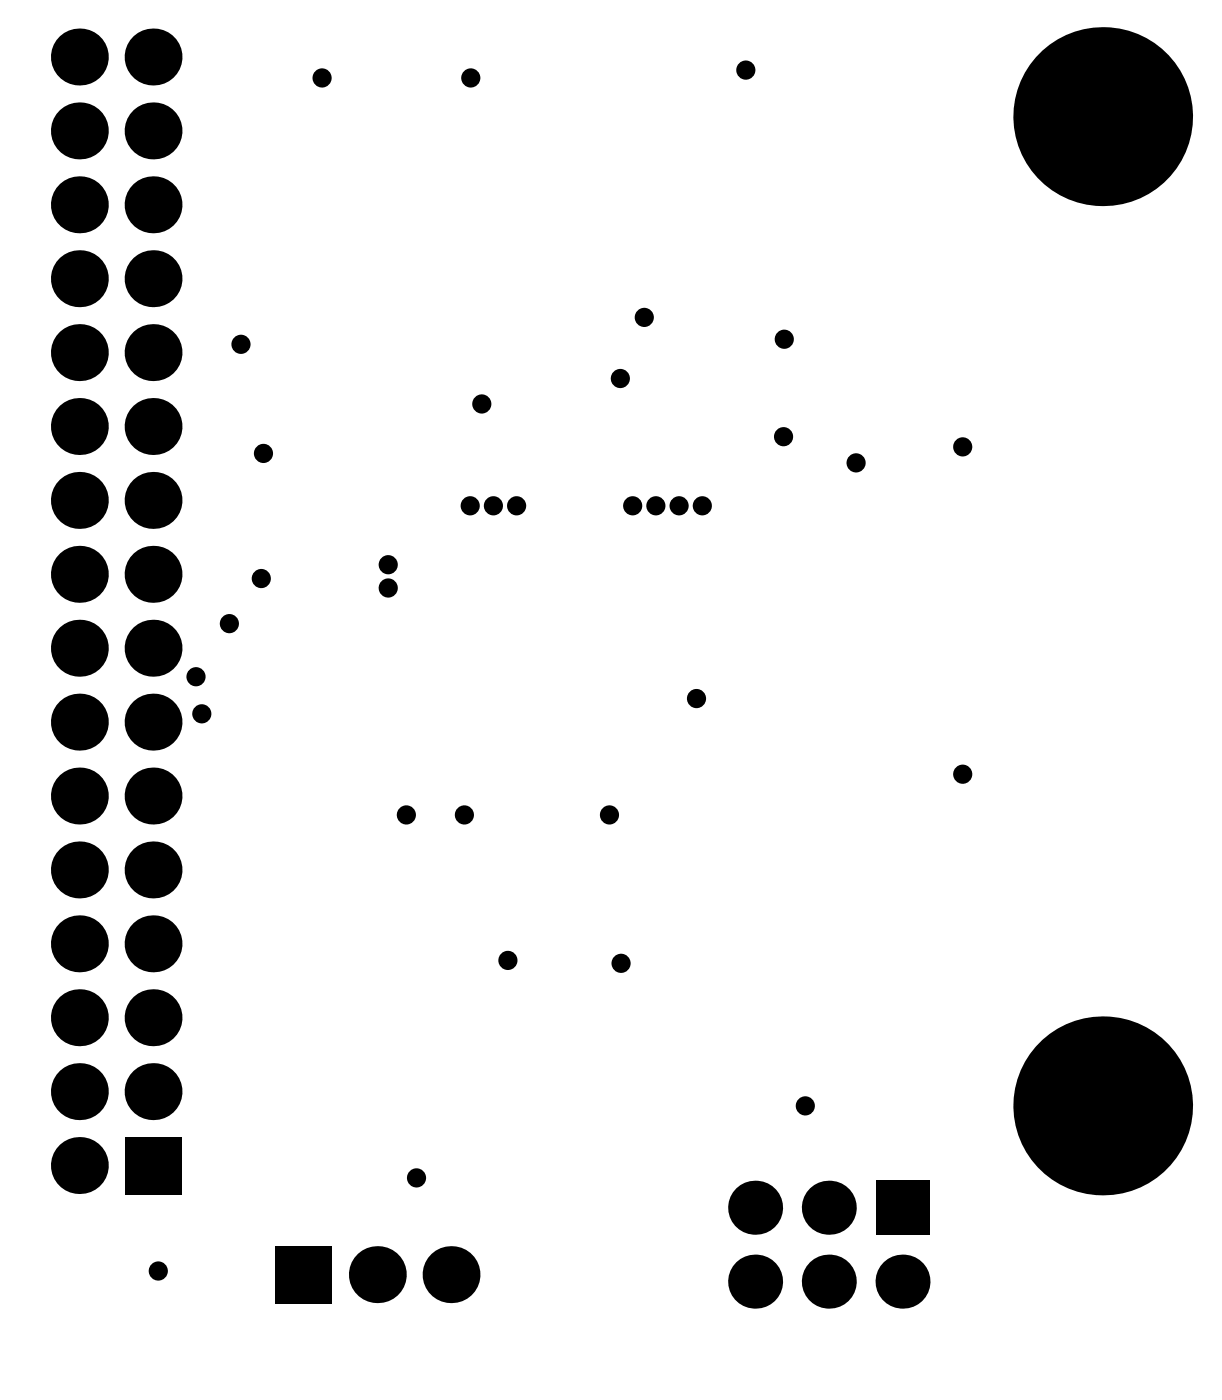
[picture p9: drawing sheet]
<svg xmlns="http://www.w3.org/2000/svg" width="70mm" height="80mm" viewBox="0 0 70 80" stroke-linecap="round" stroke-linejoin="round" font-family="sans-serif">
<g fill="#000">
<circle cx="4.5" cy="11.7" r="1.63"/>
<circle cx="4.5" cy="7.5" r="1.63"/>
<circle cx="4.5" cy="3.3" r="1.63"/>
<circle cx="4.5" cy="15.9" r="1.63"/>
<circle cx="8.7" cy="11.7" r="1.63"/>
<circle cx="8.7" cy="7.5" r="1.63"/>
<circle cx="8.7" cy="3.3" r="1.63"/>
<circle cx="8.7" cy="15.9" r="1.63"/>
<circle cx="13.8" cy="19.7" r=".55"/>
<circle cx="18.4" cy="4.5" r=".55"/>
<circle cx="26.9" cy="4.5" r=".55"/>
<circle cx="36.8" cy="18.2" r=".55"/>
<circle cx="42.6" cy="4" r=".55"/>
<circle cx="44.8" cy="19.4" r=".55"/>
<circle cx="63" cy="6.7" r="5.1"/>
<circle cx="4.5" cy="37.1" r="1.63"/>
<circle cx="4.5" cy="32.9" r="1.63"/>
<circle cx="4.5" cy="28.6" r="1.63"/>
<circle cx="4.5" cy="20.2" r="1.63"/>
<circle cx="4.5" cy="24.4" r="1.63"/>
<circle cx="8.7" cy="20.2" r="1.63"/>
<circle cx="8.7" cy="32.9" r="1.63"/>
<circle cx="8.7" cy="28.6" r="1.63"/>
<circle cx="8.7" cy="24.4" r="1.63"/>
<circle cx="8.7" cy="37.1" r="1.63"/>
<circle cx="11.2" cy="38.7" r=".55"/>
<circle cx="13.1" cy="35.7" r=".55"/>
<circle cx="14.9" cy="33.1" r=".55"/>
<circle cx="15.1" cy="25.9" r=".55"/>
<circle cx="22.2" cy="33.6" r=".55"/>
<circle cx="22.2" cy="32.3" r=".55"/>
<circle cx="26.9" cy="28.9" r=".55"/>
<circle cx="27.5" cy="23.1" r=".55"/>
<circle cx="28.2" cy="28.9" r=".55"/>
<circle cx="29.5" cy="28.9" r=".55"/>
<circle cx="35.5" cy="21.7" r=".55"/>
<circle cx="36.2" cy="28.9" r=".55"/>
<circle cx="37.5" cy="28.9" r=".55"/>
<circle cx="38.8" cy="28.9" r=".55"/>
<circle cx="39.8" cy="40" r=".55"/>
<circle cx="40.1" cy="28.9" r=".55"/>
<circle cx="44.8" cy="25" r=".55"/>
<circle cx="48.9" cy="26.5" r=".55"/>
<circle cx="55" cy="25.6" r=".55"/>
<circle cx="4.5" cy="45.5" r="1.63"/>
<circle cx="4.5" cy="49.8" r="1.63"/>
<circle cx="4.5" cy="41.3" r="1.63"/>
<circle cx="4.5" cy="58.2" r="1.63"/>
<circle cx="4.5" cy="54" r="1.63"/>
<circle cx="8.7" cy="49.8" r="1.63"/>
<circle cx="8.7" cy="54" r="1.63"/>
<circle cx="8.7" cy="45.5" r="1.63"/>
<circle cx="8.7" cy="41.3" r="1.63"/>
<circle cx="8.7" cy="58.2" r="1.63"/>
<circle cx="11.5" cy="40.8" r=".55"/>
<circle cx="23.2" cy="46.6" r=".55"/>
<circle cx="26.5" cy="46.6" r=".55"/>
<circle cx="29" cy="54.9" r=".55"/>
<circle cx="34.8" cy="46.6" r=".55"/>
<circle cx="35.5" cy="55.1" r=".55"/>
<circle cx="55" cy="44.3" r=".55"/>
<circle cx="4.5" cy="62.4" r="1.63"/>
<circle cx="4.5" cy="66.7" r="1.63"/>
<circle cx="8.7" cy="62.4" r="1.63"/>
<circle cx="9" cy="72.7" r=".55"/>
<circle cx="21.6" cy="72.9" r="1.63"/>
<circle cx="23.8" cy="67.4" r=".55"/>
<circle cx="25.8" cy="72.9" r="1.63"/>
<circle cx="43.2" cy="69.1" r="1.54"/>
<circle cx="43.2" cy="73.3" r="1.54"/>
<circle cx="46" cy="63.3" r=".55"/>
<circle cx="47.4" cy="73.3" r="1.54"/>
<circle cx="47.4" cy="69.1" r="1.54"/>
<circle cx="51.6" cy="73.3" r="1.54"/>
<circle cx="63" cy="63.3" r="5.1"/>
</g>
<g fill="#000">
<path d="M7.1 65h3.3v3.3h-3.3z" fill-rule="evenodd"/>
<path d="M15.7 71.3h3.3v3.2h-3.3z" fill-rule="evenodd"/>
<path d="M50 67.5h3.1v3.1h-3.1z" fill-rule="evenodd"/>
</g>
</svg>
